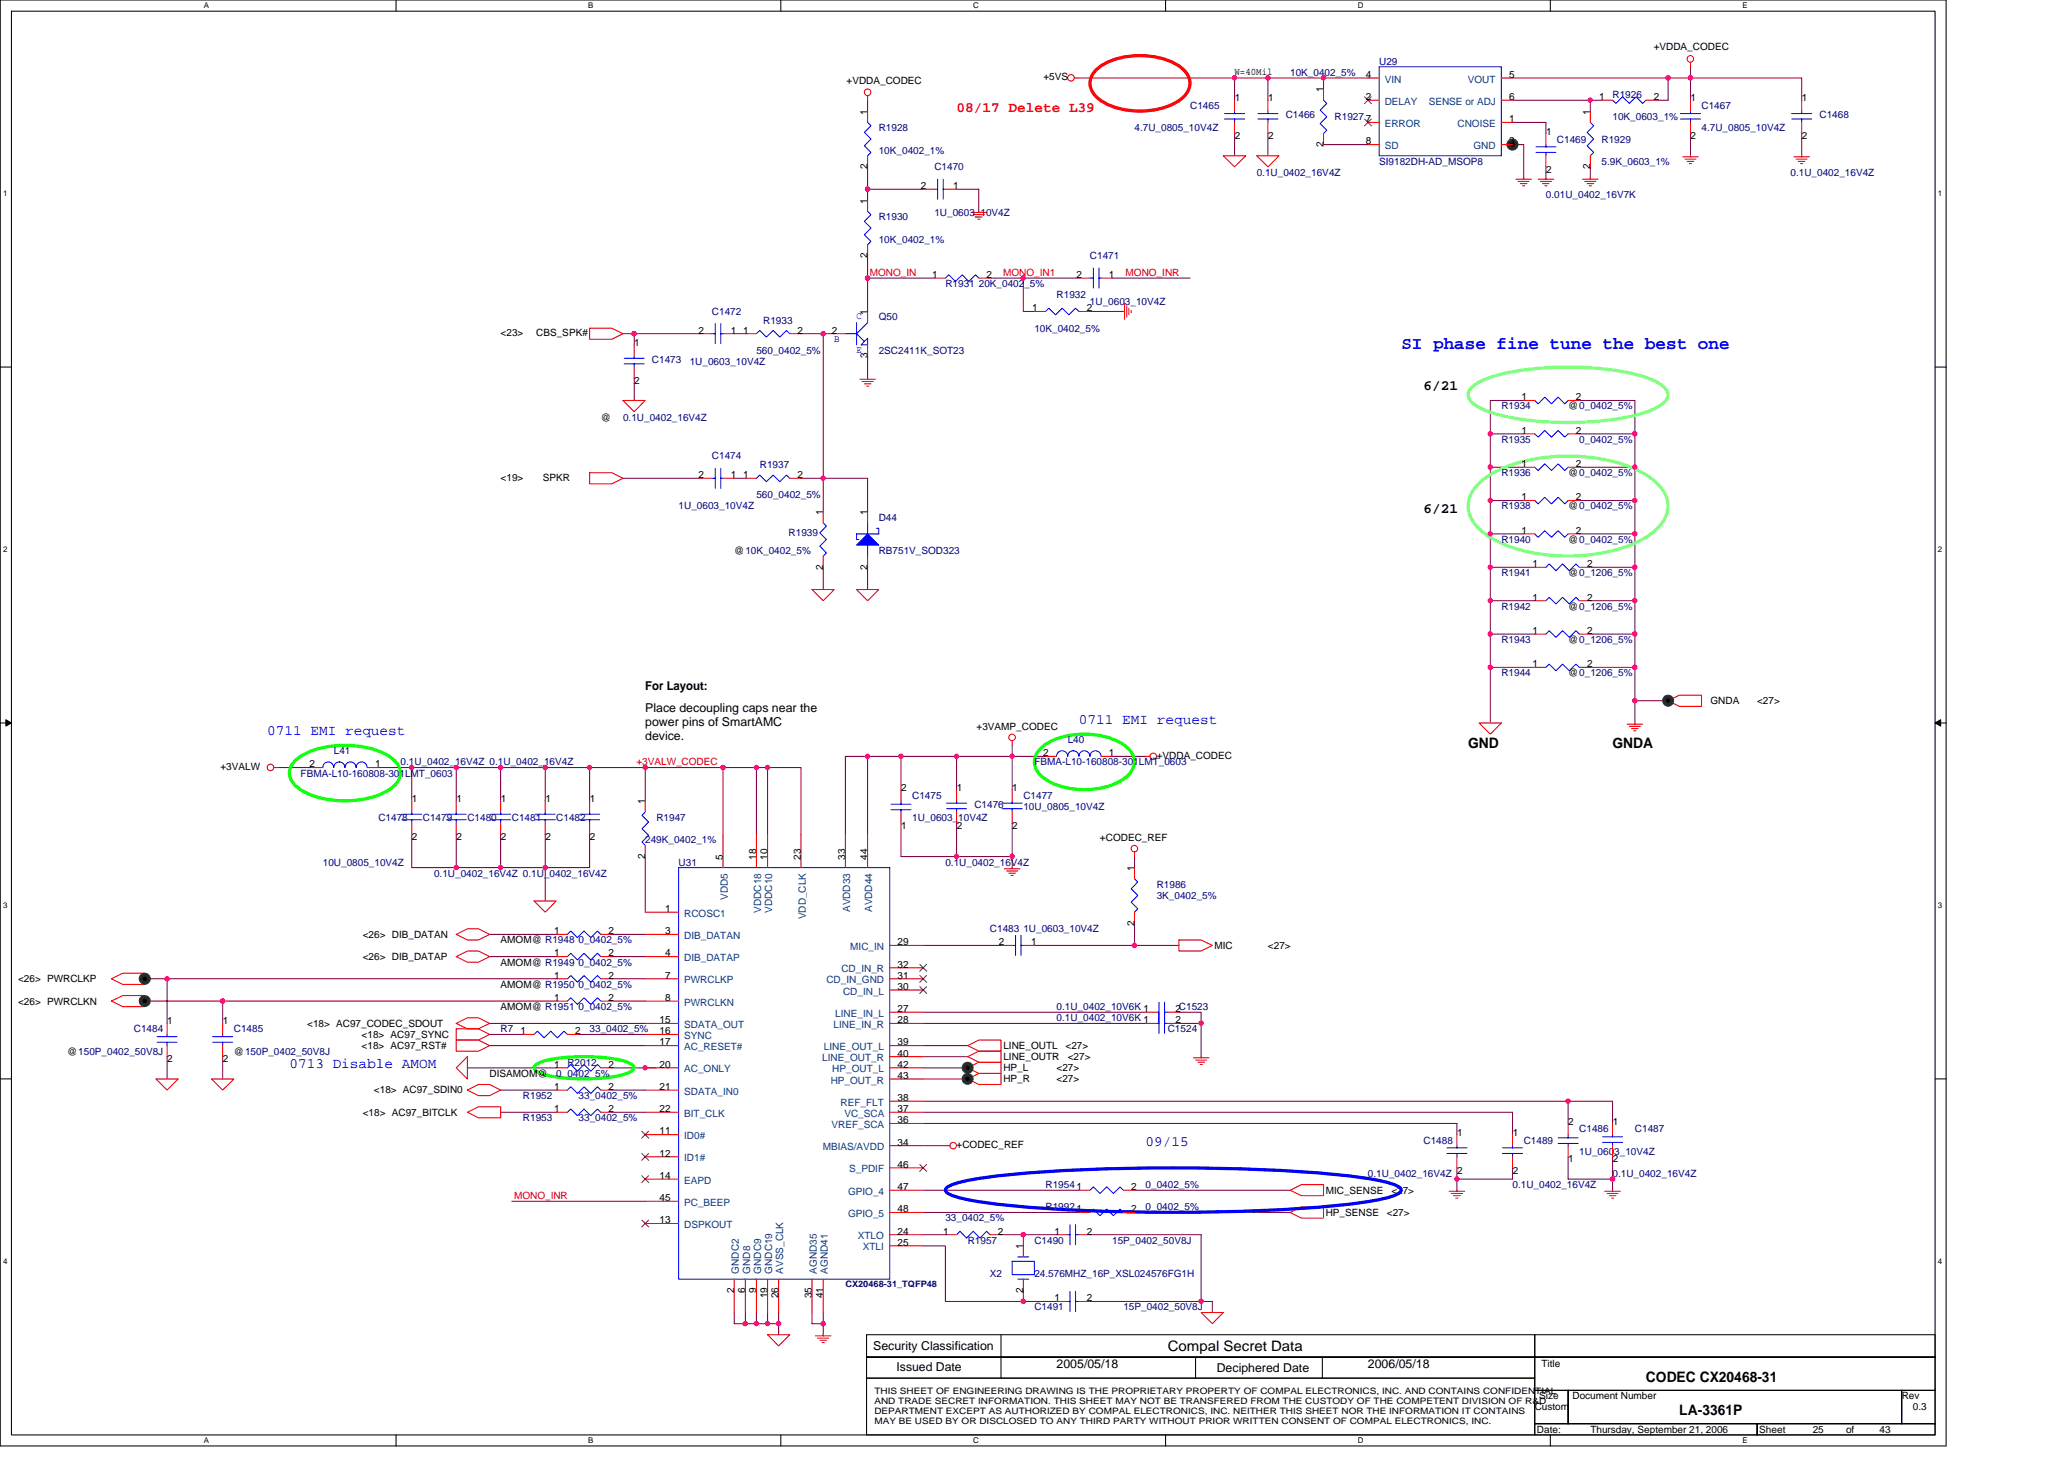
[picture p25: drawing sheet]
<svg xmlns="http://www.w3.org/2000/svg" width="297mm" height="210mm" viewBox="0 0 297 210" stroke-linecap="round" stroke-linejoin="round" font-family="sans-serif">
<defs><g id="words">
<text font-size="2.5" fill="#00f" x="201.7" y="50.1">SI phase fine tune the best one</text>
<text font-size="2.1" fill="#f00" x="137.7" y="16.2">08/17 Delete L39</text>
<g font-size="2.1">
<text x="204.9" y="56.2">6/21</text>
<text x="204.9" y="73.7">6/21</text>
<text x="211.3" y="107.5">GND</text>
<text x="232.1" y="107.5">GNDA</text>
<text x="168.1" y="194.4">Compal Secret Data</text>
<text x="236.9" y="198.8">CODEC CX20468-31</text>
<text x="241.7" y="203.6">LA-3361P</text>
</g>
<g font-size="2.1" fill="#00f">
<text x="38.5" y="105.7">0711 EMI request</text>
<text x="155.3" y="104.1">0711 EMI request</text>
<text x="41.7" y="153.7">0713 Disable AMOM</text>
<text x="164.9" y="164.9">09/15</text>
</g>
<g font-size="1.8">
<text x="92.9" y="99.3">For Layout:</text>
<text x="92.9" y="102.4">Place decoupling caps near the</text>
<text x="92.9" y="104.4">power pins of SmartAMC</text>
<text x="92.9" y="106.4">device.</text>
<text x="125.7" y="194.2">Security Classification</text>
<text x="129" y="197.3">Issued Date</text>
<text x="152.1" y="196.8">2005/05/18</text>
<text x="175.1" y="197.4">Deciphered Date</text>
<text x="196.9" y="196.8">2006/05/18</text>
</g>
<g font-size="1.4">
<text x="150.2" y="11.5">+5VS</text>
<text x="177.7" y="10.8">W=40Mil</text>
<text x="196.6" y="11.2">4</text>
<text x="217.2" y="11.2">5</text>
<text x="238" y="7.2">+VDDA_CODEC</text>
<text x="121.8" y="12">+VDDA_CODEC</text>
<text x="124.8" y="16.5" transform="rotate(-90 124.8 16.5)">1</text>
<text x="177.7" y="14.6">1</text>
<text x="182.5" y="14.6">1</text>
<text x="190.5" y="13.3" transform="rotate(-90 190.5 13.3)">1</text>
<text x="196.6" y="17.6">7</text>
<text x="196.6" y="14.4">2</text>
<text x="217.2" y="17.6">1</text>
<text x="217.2" y="14.4">6</text>
<text x="228.9" y="16.5" transform="rotate(-90 228.9 16.5)">1</text>
<text x="230.1" y="14.4">1</text>
<text x="238" y="14.4">2</text>
<text x="243.3" y="14.6">1</text>
<text x="259.3" y="14.6">1</text>
<text x="177.7" y="20">2</text>
<text x="182.5" y="20">2</text>
<text x="190.5" y="21.1" transform="rotate(-90 190.5 21.1)">2</text>
<text x="196.6" y="20.8">8</text>
<text x="217.2" y="20.8">3</text>
<text x="222.5" y="19.4">1</text>
<text x="243.3" y="20">2</text>
<text x="259.3" y="20">2</text>
<text x="124.8" y="29.3" transform="rotate(-90 124.8 29.3)">1</text>
<text x="124.8" y="24.3" transform="rotate(-90 124.8 24.3)">2</text>
<text x="132.5" y="27.2">2</text>
<text x="137.2" y="27.2">1</text>
<text x="222.5" y="24.8">2</text>
<text x="228.9" y="24.3" transform="rotate(-90 228.9 24.3)">2</text>
<text x="124.8" y="37.1" transform="rotate(-90 124.8 37.1)">2</text>
<text x="134.1" y="40">1</text>
<text x="142" y="40">2</text>
<text x="154.9" y="40">2</text>
<text x="159.6" y="40">1</text>
<text x="100.5" y="48">2</text>
<text x="105.2" y="48">1</text>
<text x="106.9" y="48">1</text>
<text x="114.8" y="48">2</text>
<text x="119.7" y="48">2</text>
<text x="124.8" y="45.3" transform="rotate(-90 124.8 45.3)">1</text>
<text x="148.5" y="44.8">1</text>
<text x="156.4" y="44.8">2</text>
<text x="72" y="48.3">&lt;23&gt;</text>
<text x="77.2" y="48.3">CBS_SPK#</text>
<text x="91.3" y="49.8">1</text>
<text x="124.8" y="51.5" transform="rotate(-90 124.8 51.5)">3</text>
<text x="91.3" y="55.2">2</text>
<text x="218.9" y="57.6">1</text>
<text x="225.7" y="58.9">@0_0402_5%</text>
<text x="226.8" y="57.6">2</text>
<text x="86.5" y="60.5">@</text>
<text x="218.9" y="62.4">1</text>
<text x="226.8" y="62.4">2</text>
<text x="72" y="69.2">&lt;19&gt;</text>
<text x="78.1" y="69.2">SPKR</text>
<text x="100.5" y="68.8">2</text>
<text x="105.2" y="68.8">1</text>
<text x="106.9" y="68.8">1</text>
<text x="114.8" y="68.8">2</text>
<text x="218.9" y="72">1</text>
<text x="218.9" y="67.2">1</text>
<text x="225.7" y="68.5">@0_0402_5%</text>
<text x="226.8" y="72">2</text>
<text x="226.8" y="67.2">2</text>
<text x="118.4" y="74.1" transform="rotate(-90 118.4 74.1)">1</text>
<text x="124.8" y="74.1" transform="rotate(-90 124.8 74.1)">1</text>
<text x="218.9" y="76.8">1</text>
<text x="225.7" y="73.3">@0_0402_5%</text>
<text x="226.8" y="76.8">2</text>
<text x="105.7" y="79.7">@10K_0402_5%</text>
<text x="118.4" y="81.9" transform="rotate(-90 118.4 81.9)">2</text>
<text x="124.8" y="81.9" transform="rotate(-90 124.8 81.9)">2</text>
<text x="220.6" y="81.6">1</text>
<text x="225.7" y="78.1">@0_0402_5%</text>
<text x="225.7" y="82.9">@0_1206_5%</text>
<text x="228.4" y="81.6">2</text>
<text x="220.6" y="86.4">1</text>
<text x="225.7" y="87.7">@0_1206_5%</text>
<text x="228.4" y="86.4">2</text>
<text x="220.6" y="91.2">1</text>
<text x="220.6" y="96">1</text>
<text x="225.7" y="92.5">@0_1206_5%</text>
<text x="228.4" y="91.2">2</text>
<text x="228.4" y="96">2</text>
<text x="225.7" y="97.3">@0_1206_5%</text>
<text x="246.2" y="101.3">GNDA</text>
<text x="252.9" y="101.3">&lt;27&gt;</text>
<text x="140.5" y="105">+3VAMP_CODEC</text>
<text x="31.7" y="110.7">+3VALW</text>
<text x="44.5" y="110.4">2</text>
<text x="54" y="110.4">1</text>
<text x="129.7" y="113.8">2</text>
<text x="137.7" y="113.8">1</text>
<text x="145.7" y="113.8">1</text>
<text x="150.1" y="108.8">2</text>
<text x="159.6" y="108.8">1</text>
<text x="166.5" y="109.2">+VDDA_CODEC</text>
<text x="59.3" y="115.4">1</text>
<text x="65.7" y="115.4">1</text>
<text x="72.1" y="115.4">1</text>
<text x="78.5" y="115.4">1</text>
<text x="84.9" y="115.4">1</text>
<text x="92.8" y="115.7" transform="rotate(-90 92.8 115.7)">1</text>
<text x="129.7" y="119.2">1</text>
<text x="137.7" y="119.2">2</text>
<text x="145.7" y="119.2">2</text>
<text x="59.3" y="120.8">2</text>
<text x="65.7" y="120.8">2</text>
<text x="72.1" y="120.8">2</text>
<text x="78.5" y="120.8">2</text>
<text x="84.9" y="120.8">2</text>
<text x="92.8" y="123.5" transform="rotate(-90 92.8 123.5)">2</text>
<text x="104" y="123.7" transform="rotate(-90 104 123.7)">5</text>
<text x="108.8" y="123.7" transform="rotate(-90 108.8 123.7)">18</text>
<text x="110.4" y="123.7" transform="rotate(-90 110.4 123.7)">10</text>
<text x="115.2" y="123.7" transform="rotate(-90 115.2 123.7)">23</text>
<text x="121.6" y="123.7" transform="rotate(-90 121.6 123.7)">33</text>
<text x="124.8" y="123.7" transform="rotate(-90 124.8 123.7)">44</text>
<text x="158.3" y="121">+CODEC_REF</text>
<text x="163.3" y="125.3" transform="rotate(-90 163.3 125.3)">1</text>
<text x="95.7" y="131.2">1</text>
<text x="52.2" y="134.9">&lt;26&gt; DIB_DATAN</text>
<text x="72" y="135.7">AMOM@ R1948 0_0402_5%</text>
<text x="79.7" y="134.4">1</text>
<text x="79.7" y="137.6">1</text>
<text x="87.6" y="134.4">2</text>
<text x="87.6" y="137.6">2</text>
<text x="95.7" y="134.4">3</text>
<text x="95.7" y="137.6">4</text>
<text x="129.2" y="136">29</text>
<text x="143.7" y="136">2</text>
<text x="148.4" y="136">1</text>
<text x="163.3" y="133.2" transform="rotate(-90 163.3 133.2)">2</text>
<text x="174.8" y="136.5">MIC</text>
<text x="182.5" y="136.5">&lt;27&gt;</text>
<text x="2.6" y="141.3">&lt;26&gt; PWRCLKP</text>
<text x="52.2" y="138.1">&lt;26&gt; DIB_DATAP</text>
<text x="72" y="138.9">AMOM@ R1949 0_0402_5%</text>
<text x="72" y="142.1">AMOM@ R1950 0_0402_5%</text>
<text x="79.7" y="144">1</text>
<text x="79.7" y="140.8">1</text>
<text x="87.6" y="144">2</text>
<text x="87.6" y="140.8">2</text>
<text x="95.7" y="140.8">7</text>
<text x="95.7" y="144">8</text>
<text x="129.2" y="142.4">30</text>
<text x="129.2" y="140.8">31</text>
<text x="129.2" y="139.2">32</text>
<text x="2.6" y="144.5">&lt;26&gt; PWRCLKN</text>
<text x="24.1" y="147.4">1</text>
<text x="32.1" y="147.4">1</text>
<text x="44.2" y="147.7">&lt;18&gt; AC97_CODEC_SDOUT</text>
<text x="52" y="149.3">&lt;18&gt; AC97_SYNC</text>
<text x="72" y="145.3">AMOM@ R1951 0_0402_5%</text>
<text x="74.9" y="148.8">1</text>
<text x="82.8" y="148.8">2</text>
<text x="94.9" y="147.2">15</text>
<text x="94.9" y="148.8">16</text>
<text x="129.2" y="147.2">28</text>
<text x="129.2" y="145.6">27</text>
<text x="169.2" y="147.2">2</text>
<text x="169.2" y="145.6">2C1523</text>
<text x="9.6" y="151.7">@150P_0402_50V8J</text>
<text x="24.1" y="152.8">2</text>
<text x="32.1" y="152.8">2</text>
<text x="33.7" y="151.7">@150P_0402_50V8J</text>
<text x="52" y="150.9">&lt;18&gt; AC97_RST#</text>
<text x="70.5" y="154.9">DISAMOM@</text>
<text x="79.7" y="153.6">1</text>
<text x="87.6" y="153.6">2</text>
<text x="94.9" y="150.4">17</text>
<text x="94.9" y="153.6">20</text>
<text x="129.2" y="152">40</text>
<text x="129.2" y="155.2">43</text>
<text x="129.2" y="150.4">39</text>
<text x="129.2" y="153.6">42</text>
<text x="144.4" y="150.9">LINE_OUTL</text>
<text x="144.4" y="152.5">LINE_OUTR</text>
<text x="144.4" y="154.1">HP_L</text>
<text x="144.4" y="155.7">HP_R</text>
<text x="152.1" y="154.1">&lt;27&gt;</text>
<text x="152.1" y="155.7">&lt;27&gt;</text>
<text x="153.3" y="150.9">&lt;27&gt;</text>
<text x="153.7" y="152.5">&lt;27&gt;</text>
<text x="52.2" y="160.5">&lt;18&gt; AC97_BITCLK</text>
<text x="53.8" y="157.3">&lt;18&gt; AC97_SDIN0</text>
<text x="79.7" y="160">1</text>
<text x="79.7" y="156.8">1</text>
<text x="87.6" y="160">2</text>
<text x="87.6" y="156.8">2</text>
<text x="94.9" y="156.8">21</text>
<text x="94.9" y="160">22</text>
<text x="129.2" y="161.6">36</text>
<text x="129.2" y="160">37</text>
<text x="129.2" y="158.4">38</text>
<text x="225.7" y="161.8">2</text>
<text x="232.1" y="161.8">1</text>
<text x="94.9" y="163.2">11</text>
<text x="94.9" y="166.4">12</text>
<text x="129.2" y="168">46</text>
<text x="129.2" y="164.8">34</text>
<text x="137.7" y="165.2">+CODEC_REF</text>
<text x="209.7" y="163.4">1</text>
<text x="217.7" y="163.4">1</text>
<text x="225.7" y="167.2">1</text>
<text x="232.1" y="167.2">2</text>
<text x="94.9" y="169.6">14</text>
<text x="94.9" y="172.8">45</text>
<text x="129.2" y="171.2">47</text>
<text x="162.8" y="171.2">2</text>
<text x="190.8" y="171.7">MIC_SENSE</text>
<text x="200.2" y="171.7">&lt;27&gt;</text>
<text x="209.7" y="168.8">2</text>
<text x="217.7" y="168.8">2</text>
<text x="94.9" y="176">13</text>
<text x="129.2" y="174.4">48</text>
<text x="129.2" y="179.2">25</text>
<text x="129.2" y="177.6">24</text>
<text x="135.7" y="177.6">1</text>
<text x="143.6" y="177.6">2</text>
<text x="147.3" y="179.7" transform="rotate(-90 147.3 179.7)">1</text>
<text x="151.7" y="177.6">1</text>
<text x="156.4" y="177.6">2</text>
<text x="162.8" y="174.4">2</text>
<text x="190.8" y="174.9">HP_SENSE</text>
<text x="199.6" y="174.9">&lt;27&gt;</text>
<text x="105.6" y="185.9" transform="rotate(-90 105.6 185.9)">2</text>
<text x="107.2" y="185.9" transform="rotate(-90 107.2 185.9)">6</text>
<text x="108.8" y="185.9" transform="rotate(-90 108.8 185.9)">9</text>
<text x="147.3" y="185.9" transform="rotate(-90 147.3 185.9)">2</text>
<text x="110.4" y="186.8" transform="rotate(-90 110.4 186.8)">19</text>
<text x="112" y="186.8" transform="rotate(-90 112 186.8)">26</text>
<text x="116.8" y="186.8" transform="rotate(-90 116.8 186.8)">35</text>
<text x="118.4" y="186.8" transform="rotate(-90 118.4 186.8)">41</text>
<text x="151.7" y="187.2">1</text>
<text x="156.4" y="187.2">2</text>
<text x="221.8" y="196.7">Title</text>
<text x="220.9" y="202.9">Custom</text>
<text x="221.5" y="201.3">Size</text>
<text x="226.3" y="201.3">Document Number</text>
<text x="273.7" y="201.3">Rev</text>
<text x="275.3" y="202.9">0.3</text>
<text x="221.2" y="206.1">Date:</text>
<text x="228.9" y="206.1">Thursday, September 21, 2006</text>
<text x="253.2" y="206.1">Sheet</text>
<text x="260.9" y="206.1">25</text>
<text x="265.7" y="206.1">of</text>
<text x="270.5" y="206.1">43</text>
</g>
<g font-size="1.4" fill="#000080">
<text x="185.7" y="10.9">10K_0402_5%</text>
<text x="198.5" y="9.3">U29</text>
<text x="171.3" y="15.7">C1465</text>
<text x="185" y="17">C1466</text>
<text x="192.1" y="17.3">R1927</text>
<text x="232.1" y="14.1">R1926</text>
<text x="232.1" y="17.3">10K_0603_1%</text>
<text x="244.9" y="15.7">C1467</text>
<text x="261.8" y="17">C1468</text>
<text x="126.5" y="18.9">R1928</text>
<text x="126.5" y="22.1">10K_0402_1%</text>
<text x="163.3" y="18.9">4.7U_0805_10V4Z</text>
<text x="198.5" y="23.7">SI9182DH-AD_MSOP8</text>
<text x="224.1" y="20.5">C1469</text>
<text x="230.5" y="20.5">R1929</text>
<text x="230.5" y="23.7">5.9K_0603_1%</text>
<text x="244.9" y="18.9">4.7U_0805_10V4Z</text>
<text x="134.5" y="24.5">C1470</text>
<text x="180.9" y="25.3">0.1U_0402_16V4Z</text>
<text x="222.5" y="28.5">0.01U_0402_16V7K</text>
<text x="257.7" y="25.3">0.1U_0402_16V4Z</text>
<text x="126.5" y="31.7">R1930</text>
<text x="126.5" y="34.9">10K_0402_1%</text>
<text x="134.5" y="31.1">1U_0603_10V4Z</text>
<text x="136.1" y="41.3">R1931 20K_0402_5%</text>
<text x="156.9" y="37.3">C1471</text>
<text x="102.5" y="45.3">C1472</text>
<text x="109.8" y="46.6">R1933</text>
<text x="126.5" y="46.1">Q50</text>
<text x="148.9" y="47.7">10K_0402_5%</text>
<text x="152.1" y="42.9">R1932</text>
<text x="156.9" y="43.9">1U_0603_10V4Z</text>
<text x="93.8" y="52.2">C1473</text>
<text x="99.3" y="52.5">1U_0603_10V4Z</text>
<text x="108.9" y="50.9">560_0402_5%</text>
<text x="126.5" y="50.9">2SC2411K_SOT23</text>
<text x="216.1" y="58.9">R1934</text>
<text x="89.7" y="60.5">0.1U_0402_16V4Z</text>
<text x="216.1" y="63.7">R1935</text>
<text x="227.3" y="63.7">0_0402_5%</text>
<text x="102.5" y="66.1">C1474</text>
<text x="108.9" y="71.7">560_0402_5%</text>
<text x="109.3" y="67.4">R1937</text>
<text x="216.1" y="68.5">R1936</text>
<text x="97.7" y="73.3">1U_0603_10V4Z</text>
<text x="113.5" y="77.2">R1939</text>
<text x="126.5" y="74.9">D44</text>
<text x="216.1" y="73.3">R1938</text>
<text x="126.5" y="79.7">RB751V_SOD323</text>
<text x="216.1" y="78.1">R1940</text>
<text x="216.1" y="82.9">R1941</text>
<text x="216.1" y="87.7">R1942</text>
<text x="216.1" y="92.5">R1943</text>
<text x="216.1" y="97.3">R1944</text>
<text x="153.7" y="106.9">L40</text>
<text x="43.3" y="111.7">FBMA-L10-160808-301LMT_0603</text>
<text x="48" y="108.5">L41</text>
<text x="57.7" y="110.1">0.1U_0402_16V4Z 0.1U_0402_16V4Z</text>
<text x="148.9" y="110.1">FBMA-L10-160808-301LMT_0603</text>
<text x="54.5" y="118.1">C1478</text>
<text x="60.9" y="118.1">C1479</text>
<text x="67.3" y="118.1">C1480</text>
<text x="73.7" y="118.1">C1481</text>
<text x="80" y="118.1">C1482</text>
<text x="94.5" y="118.1">R1947</text>
<text x="131.3" y="114.9">C1475</text>
<text x="131.3" y="118.1">1U_0603_10V4Z</text>
<text x="140.2" y="116.2">C1476</text>
<text x="147.3" y="114.9">C1477</text>
<text x="147.3" y="116.5">10U_0805_10V4Z</text>
<text x="46.5" y="124.5">10U_0805_10V4Z</text>
<text x="92.9" y="121.3">249K_0402_1%</text>
<text x="97.7" y="124.5">U31</text>
<text x="136.1" y="124.5">0.1U_0402_16V4Z</text>
<text x="62.5" y="126.1">0.1U_0402_16V4Z 0.1U_0402_16V4Z</text>
<text x="166.5" y="127.7">R1986</text>
<text x="166.5" y="129.3">3K_0402_5%</text>
<text x="142.5" y="134.1">C1483 1U_0603_10V4Z</text>
<text x="19.3" y="148.5">C1484</text>
<text x="33.7" y="148.5">C1485</text>
<text x="72" y="148.5">R7</text>
<text x="84.9" y="148.5">33_0402_5%</text>
<text x="152.1" y="145.3">0.1U_0402_10V6K 1</text>
<text x="152.1" y="146.9">0.1U_0402_10V6K 1</text>
<text x="168.1" y="148.5">C1524</text>
<text x="80" y="154.9">0_0402_5%</text>
<text x="81.7" y="153.3">R2012</text>
<text x="75.3" y="161.3">R1953</text>
<text x="75.3" y="158.1">R1952</text>
<text x="83.3" y="161.3">33_0402_5%</text>
<text x="83.3" y="158.1">33_0402_5%</text>
<text x="204.9" y="164.5">C1488</text>
<text x="219.3" y="164.5">C1489</text>
<text x="227.3" y="162.9">C1486</text>
<text x="227.3" y="166.1">1U_0603_10V4Z</text>
<text x="235.3" y="162.9">C1487</text>
<text x="150.5" y="170.9">R19541</text>
<text x="164.9" y="170.9">0_0402_5%</text>
<text x="196.9" y="169.3">0.1U_0402_16V4Z</text>
<text x="217.7" y="170.9">0.1U_0402_16V4Z</text>
<text x="232.1" y="169.3">0.1U_0402_16V4Z</text>
<text x="136.1" y="175.7">33_0402_5%</text>
<text x="139.3" y="178.9">R1957</text>
<text x="148.9" y="178.9">C1490</text>
<text x="150.5" y="174.1">R19921</text>
<text x="160.1" y="178.9">15P_0402_50V8J</text>
<text x="164.9" y="174.1">0_0402_5%</text>
<text x="142.5" y="183.7">X2</text>
<text x="148.9" y="183.7">24.576MHZ_16P_XSL024576FG1H</text>
<text x="148.9" y="188.5">C1491</text>
<text x="161.7" y="188.5">15P_0402_50V8J</text>
</g>
<g font-size="1.4" fill="#004080">
<text x="199.3" y="11.9">VIN</text>
<text x="211.2" y="11.9">VOUT</text>
<text x="199.3" y="15.1">DELAY</text>
<text x="205.6" y="15.1">SENSE or ADJ</text>
<text x="199.3" y="21.5">SD</text>
<text x="199.3" y="18.3">ERROR</text>
<text x="209.8" y="18.3">CNOISE</text>
<text x="212.1" y="21.5">GND</text>
<text x="98.5" y="131.9">RCOSC1</text>
<text x="104.7" y="129.5" transform="rotate(-90 104.7 129.5)">VDD5</text>
<text x="109.5" y="131.3" transform="rotate(-90 109.5 131.3)">VDDC18</text>
<text x="111.1" y="131.3" transform="rotate(-90 111.1 131.3)">VDDC10</text>
<text x="122.3" y="131.2" transform="rotate(-90 122.3 131.2)">AVDD33</text>
<text x="125.5" y="131.2" transform="rotate(-90 125.5 131.2)">AVDD44</text>
<text x="98.5" y="135.1">DIB_DATAN</text>
<text x="115.9" y="132.2" transform="rotate(-90 115.9 132.2)">VDD_CLK</text>
<text x="122.4" y="136.7">MIC_IN</text>
<text x="98.5" y="138.3">DIB_DATAP</text>
<text x="98.5" y="141.5">PWRCLKP</text>
<text x="118.9" y="141.5">CD_IN_GND</text>
<text x="121.1" y="139.9">CD_IN_R</text>
<text x="121.3" y="143.1">CD_IN_L</text>
<text x="98.5" y="144.7">PWRCLKN</text>
<text x="98.5" y="147.9">SDATA_OUT</text>
<text x="98.5" y="149.5">SYNC</text>
<text x="120" y="147.9">LINE_IN_R</text>
<text x="120.2" y="146.3">LINE_IN_L</text>
<text x="98.5" y="151.1">AC_RESET#</text>
<text x="98.5" y="154.3">AC_ONLY</text>
<text x="118.3" y="152.7">LINE_OUT_R</text>
<text x="118.6" y="151.1">LINE_OUT_L</text>
<text x="119.5" y="155.9">HP_OUT_R</text>
<text x="119.8" y="154.3">HP_OUT_L</text>
<text x="98.5" y="157.5">SDATA_IN0</text>
<text x="98.5" y="160.7">BIT_CLK</text>
<text x="121" y="159.1">REF_FLT</text>
<text x="121.5" y="160.7">VC_SCA</text>
<text x="98.5" y="163.9">ID0#</text>
<text x="98.5" y="167.1">ID1#</text>
<text x="118.4" y="165.5">MBIAS/AVDD</text>
<text x="119.7" y="162.3">VREF_SCA</text>
<text x="98.5" y="170.3">EAPD</text>
<text x="98.5" y="173.5">PC_BEEP</text>
<text x="122" y="171.9">GPIO_4</text>
<text x="122.2" y="168.7">S_PDIF</text>
<text x="98.5" y="176.7">DSPKOUT</text>
<text x="122" y="175.1">GPIO_5</text>
<text x="123.5" y="178.3">XTLO</text>
<text x="124.2" y="179.9">XTLI</text>
<text x="106.3" y="183.2" transform="rotate(-90 106.3 183.2)">GNDC2</text>
<text x="107.9" y="183.2" transform="rotate(-90 107.9 183.2)">GND8</text>
<text x="109.5" y="183.2" transform="rotate(-90 109.5 183.2)">GNDC9</text>
<text x="111.1" y="183.2" transform="rotate(-90 111.1 183.2)">GNDC19</text>
<text x="112.7" y="183.2" transform="rotate(-90 112.7 183.2)">AVSS_CLK</text>
<text x="117.5" y="183.2" transform="rotate(-90 117.5 183.2)">AGND35</text>
<text x="119.1" y="183.2" transform="rotate(-90 119.1 183.2)">AGND41</text>
</g>
<g font-size="1.4" fill="#f00">
<text x="125.2" y="39.7">MONO_IN</text>
<text x="144.4" y="39.7">MONO_IN1</text>
<text x="162" y="39.7">MONO_INR</text>
<text x="91.6" y="110.1">+3VALW_CODEC</text>
<text x="74" y="172.5">MONO_INR</text>
</g>
<g font-size="1.4" fill="#00f">
<text x="123.3" y="46">C</text>
<text x="120.1" y="49.1">B</text>
<text x="123.3" y="50.8">E</text>
</g>
<text font-size="1.3" fill="#000080" x="121.7" y="185.2">CX20468-31_TQFP48</text>
<g font-size="1.3">
<text x="125.8" y="200.5">THIS SHEET OF ENGINEERING DRAWING IS THE PROPRIETARY PROPERTY OF COMPAL ELECTRONICS, INC. AND CONTAINS CONFIDENTIAL</text>
<text x="125.8" y="202">AND TRADE SECRET INFORMATION. THIS SHEET MAY NOT BE TRANSFERED FROM THE CUSTODY OF THE COMPETENT DIVISION OF R&amp;D</text>
<text x="125.8" y="203.5">DEPARTMENT EXCEPT AS AUTHORIZED BY COMPAL ELECTRONICS, INC. NEITHER THIS SHEET NOR THE INFORMATION IT CONTAINS</text>
<text x="125.8" y="204.9">MAY BE USED BY OR DISCLOSED TO ANY THIRD PARTY WITHOUT PRIOR WRITTEN CONSENT OF COMPAL ELECTRONICS, INC.</text>
</g>
<g font-size="1.1">
<text x="29.3" y="1.2">A</text>
<text x="84.7" y="1.2">B</text>
<text x="140" y="1.2">C</text>
<text x="195.4" y="1.2">D</text>
<text x="250.8" y="1.2">E</text>
<text x=".4" y="28.2">1</text>
<text x="278.9" y="28.2">1</text>
<text x=".4" y="79.4">2</text>
<text x="278.9" y="79.4">2</text>
<text x=".4" y="130.6">3</text>
<text x="278.9" y="130.6">3</text>
<text x=".4" y="181.8">4</text>
<text x="278.9" y="181.8">4</text>
<text x="29.3" y="207.6">A</text>
<text x="84.7" y="207.6">B</text>
<text x="140" y="207.6">C</text>
<text x="195.4" y="207.6">D</text>
<text x="250.8" y="207.6">E</text>
</g>
</g></defs>
<path d="M0 0h280.1v208h-280.1zM1.6 1.6h276.9v204.8h-276.9z" fill="none" stroke="#000" stroke-width=".15"/>
<g fill="#fff">
<path d="M29.3 .2h.8v1.2h-.8z"/>
<path d="M29.3 206.6h.8v1.3h-.8z"/>
</g>
<path d="M57 0v1.6M57 206.4v1.6" fill="none" stroke="#000" stroke-width=".15"/>
<g fill="#fff">
<path d="M84.7 .2h.7v1.2h-.7z"/>
<path d="M84.7 206.6h.7v1.3h-.7z"/>
</g>
<path d="M112.4 0v1.6M112.4 206.4v1.6" fill="none" stroke="#000" stroke-width=".15"/>
<g fill="#fff">
<path d="M140 .2h.8v1.2h-.8z"/>
<path d="M140 206.6h.8v1.3h-.8z"/>
</g>
<path d="M167.7 0v1.6M167.7 206.4v1.6" fill="none" stroke="#000" stroke-width=".15"/>
<g fill="#fff">
<path d="M195.4 .2h.8v1.2h-.8z"/>
<path d="M195.4 206.6h.8v1.3h-.8z"/>
</g>
<path d="M223.1 0v1.6M223.1 206.4v1.6" fill="none" stroke="#000" stroke-width=".15"/>
<g fill="#fff">
<path d="M250.8 .2h.7v1.2h-.7z"/>
<path d="M250.8 206.6h.7v1.3h-.7z"/>
<path d="M.4 27.2h.7v1.3h-.7z"/>
<path d="M278.9 27.2h.6v1.3h-.6z"/>
<path d="M.4 78.4h.7v1.3h-.7z"/>
<path d="M278.9 78.4h.6v1.3h-.6z"/>
</g>
<path d="M0 52.8h1.6M278.5 52.8h1.6" fill="none" stroke="#000" stroke-width=".15"/>
<g fill="#fff">
<path d="M.4 129.6h.7v1.3h-.7z"/>
<path d="M278.9 129.6h.6v1.3h-.6z"/>
</g>
<path d="M0 104h1.6M278.5 104h1.6" fill="none" stroke="#000" stroke-width=".15"/>
<path d="M.8 103.5l.8 .5-.8 .5zM278.5 104l.8-.5v1z" fill="#000" stroke="#000" stroke-width=".14"/>
<g fill="#fff">
<path d="M.4 180.8h.7v1.3h-.7z"/>
<path d="M278.9 180.8h.6v1.3h-.6z"/>
</g>
<g fill="none" stroke="#000" stroke-width=".15">
<path d="M0 155.2h1.6M278.5 155.2h1.6M124.7 192h96.2v3.2h-96.2zM124.7 195.2h96.2v3.1h-96.2zM124.7 198.3h96.2v8.1h-96.2zM144.1 192v6.3M172.1 195.2v3.1M190.3 195.2v3.1M220.9 192h57.6v3.2h-57.6zM220.9 195.2h57.6v4.8h-57.6zM220.9 204.8h32v1.6h-32zM220.9 200h4.8v4.8h-4.8z"/>
<path d="M225.7 200h48v4.8h-48zM252.9 204.8h25.6v1.6h-25.6zM273.7 200h4.8v4.8h-4.8z"/>
</g>
<g fill="none" stroke="#800040" stroke-width=".15">
<path d="M124.9 14.4v1.6M155.3 11.2h41.6M177.7 11.2v3.2M177.7 19.2v3.2M182.5 11.2v3.2M182.5 19.2v3.2M190.5 11.2v1.6M217.7 11.2h41.6v3.2M217.7 17.6h4.8v1.6M217.7 14.4h12.8M228.9 14.4v1.6M240.1 11.2v3.2h-1.6"/>
<path d="M243.3 9.6v4.8M243.3 19.2v3.2M259.3 19.2v3.2M124.9 24v4.8M124.9 36.8v8M124.9 27.2h8M137.7 27.2h3.2v3.2M190.5 20.8h6.4M217.7 20.8h1.6v4.8M222.5 24v1.6M228.9 24v1.6M89.7 48h11.2"/>
<path d="M91.3 48v1.6M91.3 54.4v3.2M105.7 48h1.6M115.3 48h4.8M118.5 48v25.6M124.9 51.2v3.2M124.9 40h9.6M142.5 40h12.8M147.3 40v4.8h1.6M156.9 44.8h4.8M160.1 40h11.2M219.3 57.6h-4.8v46.4"/>
<path d="M227.3 57.6h8v46.4M89.7 68.8h11.2M105.7 68.8h1.6M115.3 68.8h9.6v4.8M214.5 62.4h4.8M214.5 67.2h4.8M214.5 76.8h4.8M214.5 72h4.8M227.3 62.4h8M227.3 67.2h8M227.3 76.8h8M227.3 72h8"/>
<path d="M118.5 81.6v3.2M124.9 81.6v3.2M214.5 91.2h6.4M214.5 81.6h6.4M214.5 86.4h6.4M214.5 96h6.4M228.9 91.2h6.4M228.9 81.6h6.4M228.9 86.4h6.4M228.9 96h6.4M40 110.4h4.8M54.5 110.4h24"/>
<path d="M59.3 110.4v4.8M65.7 110.4v4.8M72 110.4v4.8M78.5 110.4h6.4v4.8M78.5 110.4v4.8M84.9 110.4h30.4v9.6M92.9 110.4v4.8M104.1 110.4v9.6M108.9 110.4v9.6M110.5 110.4v9.6M124.9 108.8v11.2M129.7 108.8v4.8"/>
<path d="M129.7 118.4v4.8h16M137.7 108.8v4.8M137.7 118.4v4.8M145.7 107.2v6.4M145.7 118.4v6.4M150.5 108.8h-28.8v11.2M160.1 108.8h4.8M235.3 100.8h4.8M59.3 120v4.8h25.6v-4.8M65.7 120v4.8M70.5 134.4h9.5M70.5 137.6h9.5"/>
<path d="M72 120v4.8M78.5 120v9.6M88.1 134.4h4.8M88.1 137.6h4.8M92.9 123.2v8M132.9 136h11.2M163.3 132.8v3.2h-14.4M163.3 136h6.4M163.3 123.2v1.6M20.8 140.8h3.2v6.4M20.8 144h11.2v3.2M24 140.8h56"/>
<path d="M24 152v3.2M32 144h48M32 152v3.2M67.3 153.6h12.7M70.5 150.4h22.4M70.5 148.8h4.8M70.5 147.2h22.4M72 156.8h8M83.3 148.8h9.6M88.1 140.8h4.8M88.1 144h4.8M88.1 153.6h6.4"/>
<path d="M88.1 156.8h4.8M132.9 150.4h6.4M132.9 147.2h32M132.9 152h6.4M132.9 158.4h99.2v3.2M132.9 145.6h32M132.9 153.6h6.4M132.9 155.2h6.4M169.7 145.6h3.2v1.6M169.7 147.2h3.2M172.9 147.2v4.8M225.7 158.4v3.2"/>
<path d="M72 160h8M73.7 172.8h19.2M88.1 160h4.8M132.9 179.2h3.2v8h11.2M132.9 160h84.8v3.2M132.9 161.6h76.8v1.6M132.9 164.8h3.2M132.9 177.6h3.2M132.9 174.4h22.4M132.9 171.2h22.4M144.1 177.6h8M147.3 177.6v1.6"/>
<path d="M156.9 177.6h16v9.6M163.3 174.4h22.4M163.3 171.2h22.4M209.7 168v3.2M217.7 168v1.6h-8M225.7 166.4v3.2h6.4M232.1 166.4v4.8M105.7 188.8v1.6h6.4M107.3 188.8v1.6M108.9 188.8v1.6M110.5 188.8v1.6M112.1 188.8v3.2"/>
<path d="M116.9 188.8v1.6h1.6M118.5 188.8v3.2M147.3 185.6v1.6M147.3 187.2h4.8M156.9 187.2h17.6v1.6"/>
</g>
<g fill="#f0f" stroke="#f0f" stroke-width=".15">
<circle cx="118.5" cy="190.4" r=".31"/>
<circle cx="24" cy="140.8" r=".31"/>
<circle cx="32" cy="144" r=".32"/>
<circle cx="92.8" cy="110.4" r=".31"/>
<circle cx="110.5" cy="110.4" r=".31"/>
<circle cx="104.1" cy="110.4" r=".31"/>
<circle cx="108.8" cy="110.4" r=".31"/>
<circle cx="72.1" cy="110.4" r=".31"/>
<circle cx="84.8" cy="110.4" r=".31"/>
<circle cx="78.4" cy="110.4" r=".31"/>
<circle cx="65.6" cy="110.4" r=".31"/>
<circle cx="59.2" cy="110.4" r=".31"/>
<circle cx="129.7" cy="108.8" r=".31"/>
<circle cx="145.6" cy="123.2" r=".32"/>
<circle cx="137.6" cy="123.2" r=".32"/>
<circle cx="145.7" cy="108.8" r=".31"/>
<circle cx="137.7" cy="108.8" r=".31"/>
<circle cx="124.8" cy="108.8" r=".31"/>
<circle cx="177.7" cy="11.2" r=".32"/>
<circle cx="240.1" cy="11.2" r=".32"/>
<circle cx="182.5" cy="11.2" r=".32"/>
<circle cx="228.9" cy="14.4" r=".31"/>
<circle cx="243.3" cy="11.2" r=".32"/>
<circle cx="190.5" cy="11.2" r=".32"/>
<circle cx="118.5" cy="68.8" r=".31"/>
<circle cx="124.8" cy="40" r=".32"/>
<circle cx="124.8" cy="27.2" r=".32"/>
<circle cx="91.2" cy="48" r=".32"/>
<circle cx="147.3" cy="40" r=".32"/>
<circle cx="118.4" cy="48" r=".32"/>
<circle cx="225.7" cy="158.4" r=".31"/>
<circle cx="209.7" cy="169.6" r=".31"/>
<circle cx="72.1" cy="124.8" r=".31"/>
<circle cx="147.3" cy="177.6" r=".31"/>
<circle cx="147.3" cy="187.2" r=".32"/>
<circle cx="214.5" cy="96" r=".32"/>
<circle cx="214.5" cy="91.2" r=".32"/>
<circle cx="163.3" cy="136" r=".32"/>
<circle cx="235.3" cy="62.4" r=".31"/>
<circle cx="235.3" cy="76.8" r=".31"/>
<circle cx="214.5" cy="76.8" r=".31"/>
<circle cx="112.1" cy="190.4" r=".31"/>
<circle cx="110.5" cy="190.4" r=".31"/>
<circle cx="235.3" cy="86.4" r=".31"/>
<circle cx="65.6" cy="124.8" r=".31"/>
<circle cx="214.5" cy="72" r=".32"/>
<circle cx="108.8" cy="190.4" r=".31"/>
<circle cx="214.5" cy="67.2" r=".32"/>
<circle cx="107.3" cy="190.4" r=".31"/>
<circle cx="214.5" cy="62.4" r=".31"/>
<circle cx="235.3" cy="100.8" r=".31"/>
<circle cx="235.3" cy="96" r=".32"/>
<circle cx="235.3" cy="72" r=".32"/>
<circle cx="214.5" cy="86.4" r=".31"/>
<circle cx="232.1" cy="169.6" r=".31"/>
<circle cx="235.3" cy="91.2" r=".32"/>
<circle cx="214.5" cy="81.6" r=".31"/>
<circle cx="172.8" cy="187.2" r=".32"/>
<circle cx="235.3" cy="67.2" r=".32"/>
<circle cx="235.3" cy="81.6" r=".31"/>
<circle cx="78.4" cy="124.8" r=".31"/>
<circle cx="172.8" cy="147.2" r=".32"/>
<circle cx="92.8" cy="153.6" r=".31"/>
</g>
<g fill="none" stroke="#f00" stroke-width=".15">
<path d="M124.9 13.8v.6M124.9 16v1.6M154.6 11.2h.7M177.7 14.4v1.6M177.7 17.6v1.6M182.5 14.4v1.6M182.5 17.6v1.6M190.5 12.8v1.6M190.5 19.2v1.6M196.9 11.2h1.6M196.9 14.4h1.6M196.9 17.6h1.6"/>
<path d="M216.1 11.2h1.6M216.1 14.4h1.6M216.1 17.6h1.6M222.5 19.2v1.6M228.9 16v1.6M230.5 14.4h1.6M236.9 14.4h1.6M243.3 9v.6M243.3 14.4v1.6M243.3 17.6v1.6M259.3 14.4v1.6M259.3 17.6v1.6"/>
<path d="M124.9 22.4v1.6M124.9 28.8v1.6M124.9 35.2v1.6M132.9 27.2h1.6M136.1 27.2h1.6M139.7 30.6h2.3M140.1 30.9h1.6M140.4 31.2h.9M140.7 31.5h.3M140.9 30.4v.2M176.1 22.4h3.2l-1.6 1.6zM180.9 22.4h3.2l-1.6 1.6z"/>
<path d="M196.9 20.8h1.6M216.1 20.8h1.6M218.2 25.8h2.2M218.5 26.1h1.6M218.8 26.4h.9M219.1 26.7h.3M219.3 25.6v.2M221.4 25.8h2.2M221.7 26.1h1.6M222 26.4h.9M222.3 26.7h.3M222.5 22.4v1.6"/>
<path d="M222.5 25.6v.2M227.8 25.8h2.2M228.1 26.1h1.6M228.4 26.4h1M228.7 26.7h.3M228.9 22.4v1.6M228.9 25.6v.2M242.2 22.6h2.2M242.5 22.9h1.6M242.8 23.2h1M243.1 23.5h.3M243.3 22.4v.2"/>
<path d="M258.2 22.6h2.2M258.5 22.9h1.6M258.8 23.2h1M259.1 23.5h.3M259.3 22.4v.2M84.9 47.2h3.2l1.6 .8-1.6 .8h-3.2zM89.7 57.6h3.2l-1.6 1.6zM91.3 49.6v1.6M91.3 52.8v1.6M100.9 48h1.6M104.1 48h1.6M107.3 48h1.6"/>
<path d="M113.7 48h1.6M120.1 48h1.6M123.7 54.6h2.3M124.1 54.9h1.6M124.4 55.2h.9M124.7 55.5h.3M124.9 44.8v1.6M124.9 49.6v1.6M124.9 54.4v.2M134.5 40h1.6M140.9 40h1.6M148.9 44.8h1.6"/>
<path d="M155.3 44.8h1.6M155.3 40h1.6M158.5 40h1.6M161.7 44.8h.1M161.8 43.7v2.2M162.2 44v1.6M162.5 44.3v1M162.8 44.7v.3M219.3 57.6h1.6M225.7 57.6h1.6M84.9 68h3.2l1.6 .8-1.6 .8h-3.2zM100.9 68.8h1.6"/>
<path d="M104.1 68.8h1.6M107.3 68.8h1.6M113.7 68.8h1.6M118.5 73.6v1.6M124.9 73.6v1.6M219.3 72h1.6M219.3 76.8h1.6M219.3 67.2h1.6M219.3 62.4h1.6M225.7 72h1.6M225.7 76.8h1.6M225.7 67.2h1.6"/>
<path d="M225.7 62.4h1.6M116.9 84.8h3.2l-1.6 1.6zM118.5 80v1.6M123.3 84.8h3.2l-1.6 1.6zM124.9 80v1.6M220.9 91.2h1.6M220.9 81.6h1.6M220.9 96h1.6M220.9 86.4h1.6M227.3 91.2h1.6M227.3 81.6h1.6M227.3 96h1.6"/>
<path d="M227.3 86.4h1.6M39.4 110.4h.6M44.8 110.4h1.7M52.8 110.4h1.7M59.3 115.2v1.6M59.3 118.4v1.6M65.7 115.2v1.6M65.7 118.4v1.6M72 115.2v1.6M72 118.4v1.6M78.5 115.2v1.6M78.5 118.4v1.6"/>
<path d="M84.9 115.2v1.6M84.9 118.4v1.6M92.9 115.2v1.6M129.7 113.6v1.6M129.7 116.8v1.6M137.7 113.6v1.6M137.7 116.8v1.6M145.7 106.6v.6M145.7 113.6v1.6M145.7 116.8v1.6M150.5 108.8h1.6M158.5 108.8h1.6"/>
<path d="M164.9 108.8h.6M212.9 104h3.2l-1.6 1.6zM234.2 104.2h2.2M234.5 104.5h1.6M234.8 104.8h1M235.1 105.1h.3M235.3 104v.2M240.1 100.8l1.6-.8h3.2v1.6h-3.2zM65.7 134.4l1.6-.8h1.6l1.6 .8-1.6 .8h-1.6zM65.7 137.6l1.6-.8h1.6l1.6 .8-1.6 .8h-1.6zM76.9 129.6h3.1l-1.5 1.6zM80 134.4h1.7"/>
<path d="M80 137.6h1.7M86.5 134.4h1.6M86.5 137.6h1.6M92.9 131.2h4.8M92.9 134.4h4.8M92.9 137.6h4.8M92.9 121.6v1.6M104.1 120v4.8M108.9 120v4.8M110.5 120v4.8M115.3 120v4.8M121.7 120v4.8"/>
<path d="M124.9 120v4.8M128.1 136h4.8M128.1 139.2h4.8M144.1 136h1.6M144.5 125h2.3M144.9 125.3h1.6M145.2 125.6h1M145.5 125.9h.3M145.7 124.8v.2M147.3 136h1.6M163.3 122.6v.6M163.3 124.8v1.6"/>
<path d="M163.3 131.2v1.6M169.7 135.2h3.2l1.6 .8-1.6 .8h-3.2zM16 140.8l1.6-.8h3.2v1.6h-3.2zM16 144l1.6-.8h3.2v1.6h-3.2zM22.5 155.2h3.2l-1.7 1.6zM24 147.2v1.6M24 150.4v1.6M30.5 155.2h3.2l-1.7 1.6zM32 147.2v1.6M32 150.4v1.6M65.7 149.6h3.2l1.6 .8-1.6 .8h-3.2zM65.7 147.2l1.6-.8h1.6l1.6 .8-1.6 .8h-1.6z"/>
<path d="M65.7 148h3.2l1.6 .8-1.6 .8h-3.2zM65.7 153.6l1.6-1.6v3.2zM67.3 156.8l1.6-.8h1.6l1.5 .8-1.5 .8h-1.6zM75.3 148.8h1.6M80 140.8h1.7M80 144h1.7M80 153.6h1.7M80 156.8h1.7M81.7 148.8h1.6M86.5 140.8h1.6M86.5 144h1.6M86.5 153.6h1.6"/>
<path d="M86.5 156.8h1.6M92.9 140.8h4.8M92.9 144h4.8M92.9 147.2h4.8M92.9 148.8h4.8M92.9 150.4h4.8M92.9 153.6h4.8M92.9 156.8h4.8M128.1 140.8h4.8M128.1 147.2h4.8M128.1 150.4h4.8M128.1 153.6h4.8"/>
<path d="M128.1 145.6h4.8M128.1 142.4h4.8M128.1 158.4h4.8M128.1 155.2h4.8M128.1 152h4.8M139.3 150.4l1.6-.8h3.2v1.6h-3.2zM139.3 152l1.6-.8h3.2v1.6h-3.2zM139.3 153.6l1.6-.8h3.2v1.6h-3.2zM139.3 155.2l1.6-.8h3.2v1.6h-3.2zM164.9 147.2h1.6M164.9 145.6h1.6M168.1 147.2h1.6"/>
<path d="M168.1 145.6h1.6M171.7 152.2h2.3M172.1 152.5h1.6M172.4 152.8h1M172.7 153.1h.3M172.9 152v.2M67.3 160l1.6-.8h3.1v1.6h-3.1zM80 160h1.7M86.5 160h1.6M92.9 163.2h4.8M92.9 166.4h4.8M92.9 176h4.8"/>
<path d="M92.9 169.6h4.8M92.9 160h4.8M92.9 172.8h4.8M128.1 164.8h4.8M128.1 171.2h4.8M128.1 177.6h4.8M128.1 160h4.8M128.1 179.2h4.8M128.1 161.6h4.8M128.1 168h4.8M128.1 174.4h4.8M136.1 164.8h.6"/>
<path d="M136.1 177.6h1.6M142.5 177.6h1.6M147.3 179.2v1.6M152.1 177.6h1.6M155.3 171.2h1.6M155.3 177.6h1.6M155.3 174.4h1.6M161.7 171.2h1.6M161.7 174.4h1.6M185.7 174.4l1.6-.8h3.2v1.6h-3.2zM185.7 171.2l1.6-.8h3.2v1.6h-3.2zM208.6 171.4h2.2"/>
<path d="M208.9 171.7h1.6M209.2 172h1M209.5 172.4h.3M209.7 163.2v1.6M209.7 166.4v1.6M209.7 171.2v.2M217.7 163.2v1.6M217.7 166.4v1.6M225.7 161.6v1.6M225.7 164.8v1.6M230.9 171.4h2.3M231.3 171.7h1.6"/>
<path d="M231.6 172h1M231.9 172.4h.3M232.1 161.6v1.6M232.1 164.8v1.6M232.1 171.2v.2M105.7 184v4.8M107.3 184v4.8M108.9 184v4.8M110.5 192h3.2l-1.6 1.6zM110.5 184v4.8M112.1 184v4.8M116.9 184v4.8"/>
<path d="M117.3 192.2h2.3M117.7 192.5h1.6M118 192.8h.9M118.3 193.1h.3M118.5 184v4.8M118.5 192v.2M147.3 184v1.6M152.1 187.2h1.6M155.3 187.2h1.6M172.9 188.8h3.2l-1.6 1.6z"/>
<circle cx="124.9" cy="13.3" r=".47"/>
<circle cx="154.1" cy="11.2" r=".47"/>
<circle cx="243.3" cy="8.5" r=".47"/>
<circle cx="38.9" cy="110.4" r=".47"/>
<circle cx="145.7" cy="106.1" r=".47"/>
<circle cx="166" cy="108.8" r=".47"/>
<circle cx="163.3" cy="122.1" r=".47"/>
<circle cx="137.2" cy="164.8" r=".47"/>
</g>
<g fill="#008000" stroke="#008000" stroke-width=".15">
<circle cx="139.3" cy="155.2" r=".78"/>
<circle cx="139.2" cy="153.6" r=".79"/>
<circle cx="240.1" cy="100.8" r=".79"/>
<circle cx="217.7" cy="20.8" r=".8"/>
<circle cx="20.8" cy="144" r=".79"/>
<circle cx="20.8" cy="140.8" r=".8"/>
</g>
<g fill="#000" stroke="#008000" stroke-width=".15">
<circle cx="217.7" cy="20.8" r=".39"/>
<circle cx="240.1" cy="100.8" r=".39"/>
<circle cx="20.8" cy="140.8" r=".39"/>
<circle cx="20.8" cy="144" r=".41"/>
<circle cx="139.2" cy="153.6" r=".39"/>
<circle cx="139.3" cy="155.2" r=".4"/>
</g>
<path d="M211.7 55.8a11.4 11.4 0 0 1 5.7-2.3 45 45 0 0 1 19 .6 7.5 7.5 0 0 1 3.2 1.7 1.31 1.31 0 0 1 0 2 11.4 11.4 0 0 1-5.7 2.3 44.6 44.6 0 0 1-19-.7 7.5 7.5 0 0 1-3.2-1.6 1.32 1.32 0 0 1 0-2zM212.7 69.6a14.8 14.8 0 0 1 8.1-3.6 25.6 25.6 0 0 1 15 1.7 7.1 7.1 0 0 1 4.2 4.3 4.7 4.7 0 0 1-2.2 4.7 19.3 19.3 0 0 1-10.5 3.2 23.3 23.3 0 0 1-12.9-2.6 5.6 5.6 0 0 1-3.1-4.5 4.5 4.5 0 0 1 1.4-3.2z" fill="none" stroke="#80ff80" stroke-width=".47"/>
<path d="M42.5 109.4a9.8 9.8 0 0 1 5.8-2.1 13 13 0 0 1 7.8 1.6 2.76 2.76 0 0 1 1.4 3 4.6 4.6 0 0 1-3.1 2.5 14.4 14.4 0 0 1-10.4-.4 3.7 3.7 0 0 1-2.3-2.8l.1-.6 .3-.6zM149.7 107.8a9.7 9.7 0 0 1 7.5-2.1 8.4 8.4 0 0 1 5.2 2.1 2.49 2.49 0 0 1 0 3.6 9.6 9.6 0 0 1-7.5 2.1 8.3 8.3 0 0 1-5.2-2.1 2.49 2.49 0 0 1 0-3.6zM77 153.3a4.7 4.7 0 0 1 2.4-.9 26 26 0 0 1 10.9 .4l.8 .5 .1 .3a1.97 1.97 0 0 1-1.7 1 25.6 25.6 0 0 1-11.7-.2l-.8-.5-.1-.3z" fill="none" stroke="#0f0" stroke-width=".47"/>
<path d="M157.7 10.2a9.7 9.7 0 0 1 7.5-2.1 8.4 8.4 0 0 1 5.2 2.1 2.49 2.49 0 0 1 0 3.6 9.6 9.6 0 0 1-7.5 2.1 8.3 8.3 0 0 1-5.2-2.1 2.49 2.49 0 0 1 0-3.6z" fill="none" stroke="#f00" stroke-width=".47"/>
<path d="M136.2 170.9a6.8 6.8 0 0 1 3-1.1 141 141 0 0 1 20.9-1.7 252.5 252.5 0 0 1 35.5 1.3 21.7 21.7 0 0 1 5.5 1.2l.4 .3 .2 .3-.2 .3a6.8 6.8 0 0 1-3 1.1 141.7 141.7 0 0 1-20.9 1.7 250.9 250.9 0 0 1-35.5-1.2 21.9 21.9 0 0 1-5.5-1.3l-.4-.3-.1-.3z" fill="none" stroke="#00f" stroke-width=".47"/>
<g fill="none" stroke="#00f" stroke-width=".15">
<path d="M124.9 17.6l.4 .5-.9 .9 .9 1-.9 1 .9 .9-.4 .5M176.2 17.1h2.9M176.2 16.3h2.9M177.7 16v.3M177.7 17.1v.5M181 17.1h2.9M181 16.3h2.9M182.5 16v.3M182.5 17.1v.5M190.5 14.4l.4 .5-.9 1 .9 .9-.9 1 .9 .9-.4 .5M198.5 9.6h17.6v12.8h-17.6zM228.9 17.6l.5 .5-1 .9 1 1-1 1 1 .9-.5 .5"/>
<path d="M232.1 14.4l.5 .5 .9-1 1 1 .9-1 1 1 .5-.5M241.8 17.1h2.9M241.8 16.3h2.9M243.3 16v.3M243.3 17.1v.5M257.8 17.1h2.9M257.8 16.3h2.9M259.3 16v.3M259.3 17.1v.5M124.9 30.4l.4 .5-.9 1 .9 .9-.9 1 .9 .9-.4 .5M134.5 27.2h.4M134.9 25.8v2.9"/>
<path d="M135.7 27.2h.4M135.7 25.8v2.9M157.3 38.6v2.8M158.2 38.6v2.8M221 21.9h2.9M221 21.1h2.9M222.5 20.8v.3M222.5 21.9v.5M89.8 52.3h2.9M89.8 51.5h2.9M91.3 51.2v.3M91.3 52.3v.5"/>
<path d="M102.5 48h.4M102.9 46.6v2.8M103.7 48h.4M103.7 46.6v2.8M108.9 48l.4-.5 1 1 1-1 .9 1 1-1 .5 .5M121.7 48h1.6M123.3 46.4v3.2M124.9 46.4l-1.6 1.6 1.1 1.1 .5-.4v.9h-1l.5-.5M136.1 40l.4-.5 1 1 1-1 .9 1 1-1 .5 .5M150.5 44.8l.4-.5 1 1 1-1 .9 1 1-1 .5 .5M156.9 40h.4M158.2 40h.3"/>
<path d="M220.9 57.6l.5 .5 .9-1 1 1 .9-1 1 1 .5-.5M102.5 68.8h.4M102.9 67.4v2.9M103.7 67.4v2.9M103.7 68.8h.4M108.9 68.8l.4-.5 1 1 1-1 .9 1 1-1 .5 .5M118.5 75.2l.4 .5-.9 1 .9 .9-.9 1 .9 .9-.4 .5M124.9 75.2v1.6M124.9 78.4v1.6M126.2 76h.3v.8h-3.2v.8h.3M220.9 72l.5 .5 .9-1 1 1 .9-1 1 1 .5-.5M220.9 76.8l.5 .5 .9-1 1 1 .9-1 1 1 .5-.5"/>
<path d="M220.9 67.2l.5 .5 .9-1 1 1 .9-1 1 1 .5-.5M220.9 62.4l.5 .5 .9-1 1 1 .9-1 1 1 .5-.5M222.5 91.2l.4-.5 1 1 1-1 .9 1 1-1 .5 .5M222.5 81.6l.4-.5 1 1 1-1 .9 1 1-1 .5 .5M222.5 96l.4-.5 1 1 1-1 .9 1 1-1 .5 .5M222.5 86.4l.4-.5 1 1 1-1 .9 1 1-1 .5 .5M46.5 110.4a.79 .79 0 0 1 .8-.8 .79 .79 0 0 1 .7 .8 .8 .8 0 0 1 .8-.8 .8 .8 0 0 1 .9 .8 .79 .79 0 0 1 .7-.8 .79 .79 0 0 1 .8 .8M51.3 110.4a.78 .78 0 0 1 .7-.8 .78 .78 0 0 1 .8 .8M57.8 117.9h2.9M57.8 117.1h2.9M59.3 116.8v.3M59.3 117.9v.5"/>
<path d="M64.2 117.9h2.9M64.2 117.1h2.9M65.7 116.8v.3M65.7 117.9v.5M70.6 117.9h2.9M70.6 117.1h2.9M72 116.8v.3M72 117.9v.5M77 117.9h2.9M77 117.1h2.9M78.5 116.8v.3M78.5 117.9v.5"/>
<path d="M83.4 117.9h2.9M83.4 117.1h2.9M84.9 116.8v.3M84.9 117.9v.5M92.9 116.8l-.5 .5 .9 1-.9 .9 .9 1-.9 .9 .5 .5M128.2 115.7h2.9M128.2 116.5h2.9M129.7 115.2v.5M129.7 116.5v.3M136.2 116.4h2.9M136.2 115.5h2.9M137.7 115.2v.3"/>
<path d="M137.7 116.4v.4M144.2 116.4h2.9M144.2 115.5h2.9M145.7 115.2v.3M145.7 116.4v.4M152.1 108.8a.79 .79 0 0 1 .8-.8 .79 .79 0 0 1 .7 .8M153.7 108.8a.79 .79 0 0 1 .8-.8 .79 .79 0 0 1 .8 .8M155.3 108.8a.78 .78 0 0 1 .8-.8 .78 .78 0 0 1 .7 .8M156.9 108.8a.79 .79 0 0 1 .8-.8 .79 .79 0 0 1 .8 .8M81.7 134.4l.4-.5 1 1 .9-1 1 1 1-1 .5 .5M81.7 137.6l.4-.5 1 1 .9-1 1 1 1-1 .5 .5M97.7 124.8h30.4v59.2h-30.4z"/>
<path d="M145.7 136h.5M146.2 134.6v2.9M146.9 136h.4M146.9 134.6v2.9M163.3 126.4l.4 .5-.9 1 .9 .9-.9 1 .9 .9-.4 .5M22.6 149.9h2.9M22.6 149.1h2.9M24 148.8v.3M24 149.9v.5M30.6 149.9h2.9M30.6 149.1h2.9M32 148.8v.3"/>
<path d="M32 149.9v.5M76.9 148.8l.4-.4 1 .9 1-.9 .9 .9 1-.9 .5 .4M81.7 144l.4-.4 1 .9 .9-.9 1 .9 1-.9 .5 .4M81.7 140.8l.4-.4 1 .9 .9-.9 1 .9 1-.9 .5 .4M81.7 153.6l.4-.5 1 1 .9-1 1 1 1-1 .5 .5M81.7 156.8l.4-.4 1 .9 .9-.9 1 .9 1-.9 .5 .4M166.5 147.2h.3M166.5 145.6h.3M166.8 144.2v4.5M167.6 147.2h.5M167.6 144.2v4.5M167.6 145.6h.5"/>
<path d="M81.7 160l.4-.4 1 .9 .9-.9 1 .9 1-.9 .5 .4M137.7 177.6l.5-.5 .9 1 1-1 .9 1 1-1 .5 .5M153.7 177.6h.3M154 176.2v2.9M154.8 177.6h.5M154.8 176.2v2.9M156.9 171.2l.4-.4 1 .9 1-.9 .9 .9 1-.9 .5 .4M156.9 174.4l.4-.5 1 1 1-1 .9 1 1-1 .5 .5M208.2 165.9h2.9M208.2 165.1h2.9M209.7 164.8v.3M209.7 165.9v.5"/>
<path d="M216.2 165.9h2.9M216.2 165.1h2.9M217.7 164.8v.3M217.7 165.9v.5M224.2 163.7h2.9M224.2 164.5h2.9M225.7 163.2v.5M225.7 164.5v.3M230.6 164.4h2.9M230.6 163.6h2.9M232.1 163.2v.4M232.1 164.4v.4"/>
<path d="M145.7 181.5h3.2v1.9h-3.2zM146.5 180.8h1.6M146.5 184h1.6M153.7 187.2h.3M154 185.8v2.9M154.8 185.8v2.9M154.8 187.2h.5"/>
</g>
<g fill="none" stroke="#804000" stroke-width=".14">
<path d="M196.4 17.1l1 1M196.4 13.9l1 1M197.4 17.1l-1 1M197.4 13.9l-1 1M132.4 138.7l1 1M133.3 138.7l-.9 1M132.4 141.9l1 1M132.4 140.3l1 1M133.3 141.9l-.9 1M133.3 140.3l-.9 1M92.4 162.8l1 .9M92.4 165.9l1 1"/>
<path d="M92.4 175.5l1 1M92.4 169.1l1 1M93.3 162.8l-1 .9M93.3 165.9l-1 1M93.3 175.5l-1 1M93.3 169.1l-1 1M132.4 167.5l1 1M133.3 167.5l-.9 1"/>
</g>
<path d="M124.9 76.8l1.6 1.6h-3.2z" fill-rule="evenodd" fill="#00f" stroke="#00f" stroke-width=".15"/>
<use href="#words"/>
</svg>
